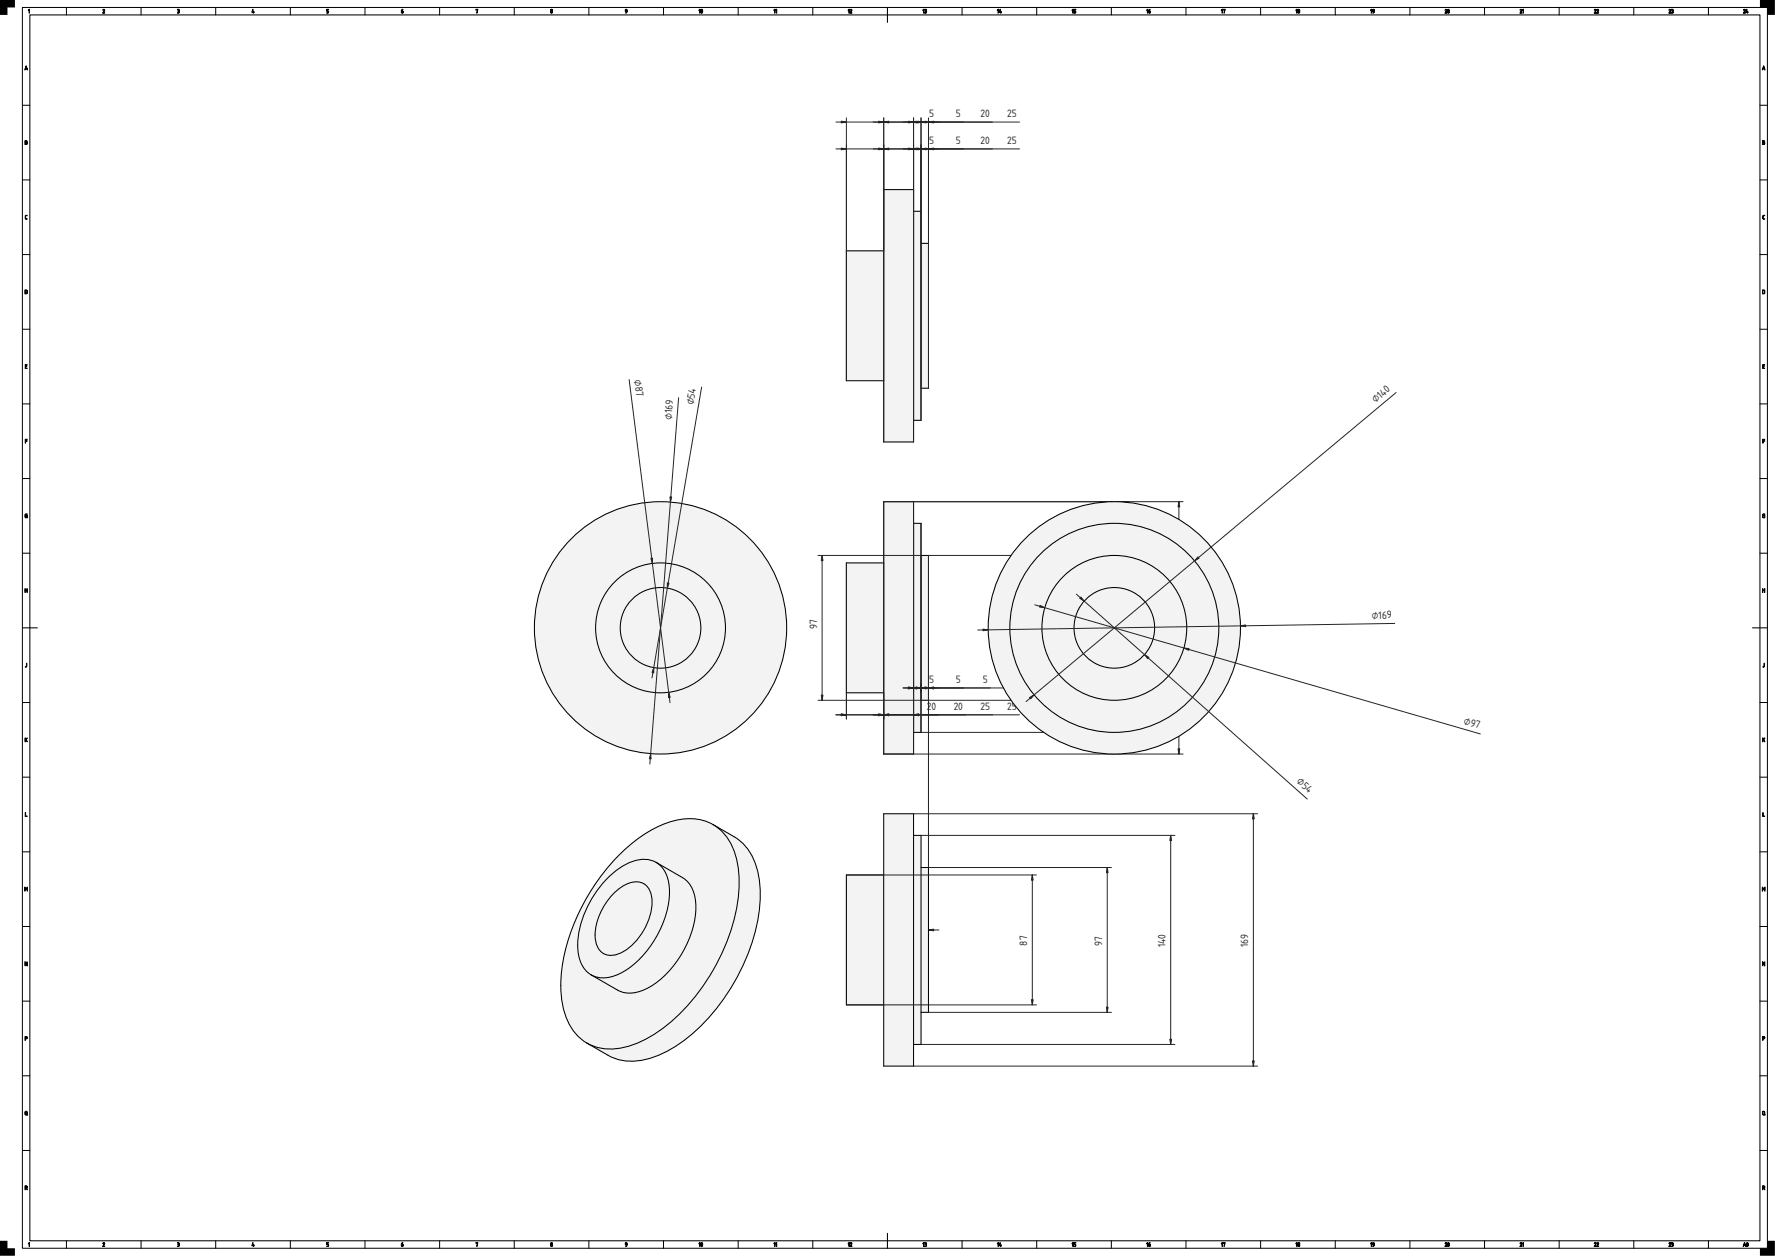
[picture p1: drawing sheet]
<svg xmlns="http://www.w3.org/2000/svg" width="1189mm" height="841mm" viewBox="0 0 1189 841" stroke-linecap="round" stroke-linejoin="round" font-family="sans-serif">
<defs><g id="words">
<g font-size="6.7" fill="#212529">
<text x="622" y="78">5</text>
<text x="640" y="78">5</text>
<text x="657" y="78">20</text>
<text x="675" y="78">25</text>
<text x="622" y="96">5</text>
<text x="640" y="96">5</text>
<text x="657" y="96">20</text>
<text x="675" y="96">25</text>
<text x="425" y="254" transform="rotate(83 425 254)">⌀87</text>
<text x="921" y="270" transform="rotate(-40 921 270)">⌀140</text>
<text x="464" y="271" transform="rotate(-80 464 271)">⌀54</text>
<text x="450" y="281" transform="rotate(-86 450 281)">⌀169</text>
<text x="919" y="414" transform="rotate(-1 919 414)">⌀169</text>
<text x="547" y="421" transform="rotate(-90 547 421)">97</text>
<text x="709" y="424" transform="rotate(-90 709 424)">97</text>
<text x="750" y="424" transform="rotate(-90 750 424)">154.5</text>
<text x="786" y="431" transform="rotate(-90 786 431)">169</text>
<text x="622" y="457">5</text>
<text x="640" y="457">5</text>
<text x="658" y="457">5</text>
<text x="621" y="475">2</text>
<text x="624" y="475">0</text>
<text x="639" y="475">20</text>
<text x="657" y="475">25</text>
<text x="675" y="475">25</text>
<text x="980" y="485" transform="rotate(16 980 485)">⌀97</text>
<text x="868" y="524" transform="rotate(42 868 524)">⌀54</text>
<text x="592" y="619">0</text>
<text x="688" y="633" transform="rotate(-90 688 633)">87</text>
<text x="738" y="633" transform="rotate(-90 738 633)">97</text>
<text x="781" y="634" transform="rotate(-90 781 634)">140</text>
<text x="836" y="634" transform="rotate(-90 836 634)">169</text>
</g>
</g></defs>
<path d="M20 10h1159v821h-1159zM594 5v10M15 420h10M1174 420h10M594 826v10" fill="none" stroke="#000" stroke-width=".7"/>
<g fill="none" stroke="#000" stroke-width=".67">
<path d="M15 5h1169v831h-1169zM44 5v5M94 5v5M144 5v5M194 5v5M244 5v5M294 5v5M344 5v5M394 5v5M444 5v5M494 5v5M544 5v5"/>
<path d="M644 5v5M694 5v5M744 5v5M794 5v5M844 5v5M894 5v5M944 5v5M994 5v5M1044 5v5M1094 5v5M1144 5v5M15 70h5"/>
<path d="M1179 70h5M15 120h5M1179 120h5M15 170h5M1179 170h5M15 220h5M1179 220h5M15 270h5M1179 270h5M15 320h5M1179 320h5M15 370h5"/>
<path d="M1179 370h5M594 420h.1M15 470h5M1179 470h5M15 520h5M1179 520h5M15 570h5M1179 570h5M15 620h5M1179 620h5M15 670h5M1179 670h5"/>
<path d="M15 720h5M1179 720h5M15 770h5M1179 770h5M44 831v5M94 831v5M144 831v5M194 831v5M244 831v5M294 831v5M344 831v5M394 831v5"/>
<path d="M444 831v5M494 831v5M544 831v5M644 831v5M694 831v5M744 831v5M794 831v5M844 831v5M894 831v5M944 831v5M994 831v5M1044 831v5"/>
<path d="M1094 831v5M1144 831v5"/>
</g>
<g fill="#000" stroke="#000" stroke-width=".67">
<path d="M20 6v3v-2h-1zM69 6l1 1-1 2h1h-1l1-2zM119 6h1v1a1 1 0 0 1 0 1 1 1 0 0 1-1 1 .7 .7 0 0 0 1-1 .7 .7 0 0 0-1-1h1zM169 6v2h1v1l-1-1zM219 6h1h-1v1l1 1v1h-1l1-1-1-1zM319 6h1l-1 3 1-3-1 1zM17 144h1l-1 1v1l1 1-1-1zM1181 144h1l-1 1v1l1 1-1-1zM17 244h1h-1v1h1h-1v1l1 1h-1zM1181 244h1h-1v1h1h-1v1l1 1h-1zM17 294h1h-1v1h1h-1v2zM1181 294h1h-1v1h1h-1v2z"/>
<path d="M17 344h1l-1 1v1h1v-1v2l-1-1zM1181 344h1l-1 1v1h1l-1-1h1v2l-1-1zM17 394v1h1v-1v3v-2h-1v2zM1181 394v1h1v-1v3v-2h-1v2zM18 444v2l-1 1 1-1zM1182 444v2l-1 1v-1zM17 494v1l1-1v1v2l-1-2v2zM1181 494v1l1-1-1 1 1 2-1-2v2zM17 544v2l1 1h-1zM1181 544v2l1 1h-1zM17 594v1l1-1v3v-2l-1 1v-1v2zM1180 594l1 1 1-1v3v-2l-1 1v-1l-1 2z"/>
<path d="M17 644l1 2v-2v3l-1-2v2zM1181 644l1 2v-2v3l-1-2v2zM20 832v3v-3l-1 1zM69 832h1l-1 2 1 1h-1l1-2zM119 832h1v1a1 1 0 0 1 0 1 1 1 0 0 1-1 0 .7 .7 0 0 0 1 0 .7 .7 0 0 0-1-1h1zM169 832v2l1-1v1v1l-1-1zM219 832h1h-1v1l1 1v1h-1l1-1-1-1zM319 832h1l-1 3 1-3-1 1z"/>
<path d="M269 7l1-1-1 1a.8 .8 0 0 1 1 0 1 1 0 0 1 0 2 .8 .8 0 0 1-1-1zM269 8h1z"/>
<path d="M369 8a.5 .5 0 0 0 1 0 .5 .5 0 0 0-1 0zM369 7a.5 .5 0 0 0 1 0 .5 .5 0 0 0-1 0zM369 6h1v1a.9 .9 0 0 1 0 1 .9 .9 0 0 1-1 0z"/>
<path d="M419 6a1.5 1.5 0 0 1 0 3l1-1-1-1zM419 7a.5 .5 0 0 0 1 0 .5 .5 0 0 0-1 0z"/>
<path d="M469 6v3v-2h-1zM470 6v3v-2zM470 6a1.2 1.2 0 0 1 1 1 1.2 1.2 0 0 1-1 2z"/>
<path d="M519 6v3v-2h-1zM520 6v3v-2h-1z"/>
<path d="M569 6v3v-2h-1zM569 6l2 1-1 2h1h-2l1-2z"/>
<path d="M619 6v3v-2h-1zM619 6h1l1 1a1 1 0 0 1 0 1 1.1 1.1 0 0 1-2 1 .7 .7 0 0 0 1-1 .7 .7 0 0 0 0-1z"/>
<path d="M668 6l1 3-1-2zM670 6v2h1l-1 1-1-1z"/>
<path d="M718 6l1 3-1-2zM719 6h2h-1v1l1 1-1 1h-1l1-1-1-1z"/>
<path d="M769 6v3v-2h-1zM770 7v-1v1a.8 .8 0 0 1 1 0 1.1 1.1 0 0 1-1 2 .8 .8 0 0 1-1-1z"/>
<path d="M819 6v3v-2h-1zM819 6h2l-1 3v-3l-1 1z"/>
<path d="M868 6l1 3-1-2zM869 8a.5 .5 0 0 0 1 0 .5 .5 0 0 0-1 0zM870 6l1 1a.9 .9 0 0 1 0 1 1 1 0 0 1-2 0z"/>
<path d="M918 6l1 3-1-2zM919 6h1a1.5 1.5 0 0 1 0 3v-1l-1-1zM919 7a.5 .5 0 0 0 1 0 .5 .5 0 0 0-1 0z"/>
<path d="M968 6l1 1-1 2h1h-1l1-2zM970 6v3l1-2zM970 6a1.2 1.2 0 0 1 1 1 1.2 1.2 0 0 1-1 2z"/>
<path d="M1018 6l1 1-1 2h1h-1l1-2zM1020 6v3v-2z"/>
<path d="M1068 6l1 1-1 2h1h-1l1-2zM1070 6l1 1-1 2h1h-1l1-2z"/>
<path d="M1118 6l1 1-1 2h1h-1l1-2zM1119 6h1l1 1a1 1 0 0 1 0 1 1.1 1.1 0 0 1-2 1 .7 .7 0 0 0 1-1 .7 .7 0 0 0 0-1z"/>
<path d="M1168 6l1 1-1 2h1h-1l1-2zM1170 6v2h1l-1 1-1-1z"/>
<path d="M17 44l1 3v-1l-1 1zM18 45l-1 1h1z"/>
<path d="M1181 44l1 3v-1l-2 1zM1181 45v1h1z"/>
<path d="M17 94l1 1v1v1h-1zM17 96v1l1-1zM17 94v1h1z"/>
<path d="M1181 94l1 1v1v1h-1zM1181 96v1l1-1zM1181 94v1h1z"/>
<path d="M17 194v3l1-1v-1zM17 194l1 1v2h-1z"/>
<path d="M1181 194v3l1-1v-1zM1181 194l1 1v2h-1z"/>
<path d="M17 694v1h1v-1zM17 694h1v1l-1 1v1z"/>
<path d="M1181 694v1h1v-1zM1181 694h1v1l-1 1v1z"/>
<path d="M17 744v2h1v-1zM17 744h1v3l-1-1z"/>
<path d="M1181 744v2l1-1zM1181 744h1v3l-1-1z"/>
<path d="M17 794v1h1v-1zM17 794h1v2v1v-1h-1v1z"/>
<path d="M1181 794v1h1v-1zM1181 794h1v2v1l-1-1v1z"/>
<path d="M269 832h1l-1 1a.8 .8 0 0 1 1 0 .8 .8 0 0 1 0 1 .8 .8 0 0 1-1 0zM269 833v1h1v-1z"/>
<path d="M369 834a.5 .5 0 0 0 1 0 .5 .5 0 0 0-1 0zM369 833a.5 .5 0 0 0 1 0 .5 .5 0 0 0-1 0zM369 832h1v1a.9 .9 0 0 1 0 1 .9 .9 0 0 1-1 0z"/>
<path d="M419 832a1.5 1.5 0 0 1 0 3l1-1-1-1zM419 833a.5 .5 0 0 0 1 0 .5 .5 0 0 0-1 0z"/>
<path d="M469 832v3v-3l-1 1zM470 832v2v-1zM470 832a1.2 1.2 0 0 1 1 1 1.2 1.2 0 0 1-1 1z"/>
<path d="M519 832v3v-3l-1 1zM520 832v3v-3l-1 1z"/>
<path d="M569 832v3v-3l-1 1zM569 832h2l-1 2 1 1h-2l1-2z"/>
<path d="M619 832v3v-3l-1 1zM619 832h1l1 1a1 1 0 0 1 0 1 1 1 0 0 1-2 0 .7 .7 0 0 0 1 0 .7 .7 0 0 0 0-1z"/>
<path d="M668 832l1 3-1-3v1zM670 832v2v-1l1 1-1 1-1-1z"/>
<path d="M718 832l1 3-1-3v1zM719 832h2h-1v1l1 1-1 1h-1l1-1-1-1z"/>
<path d="M769 832v3v-3l-1 1zM770 832v1a.8 .8 0 0 1 1 0 .8 .8 0 0 1-1 1 .8 .8 0 0 1-1 0zM770 833v1v-1z"/>
<path d="M819 832v3v-3l-1 1zM819 832h2l-1 3v-3l-1 1z"/>
<path d="M868 832l1 3-1-3v1zM869 834a.5 .5 0 0 0 1 0 .5 .5 0 0 0-1 0zM870 832l1 1a.9 .9 0 0 1 0 1 1 1 0 0 1-2 0z"/>
<path d="M918 832l1 3-1-3v1zM919 832h1a1.5 1.5 0 0 1 0 3v-1l-1-1zM919 833a.5 .5 0 0 0 1 0 .5 .5 0 0 0-1 0z"/>
<path d="M968 832h1l-1 2 1 1h-1l1-2zM970 832v2l1-1zM970 832a1.2 1.2 0 0 1 1 1 1.2 1.2 0 0 1-1 1z"/>
<path d="M1018 832h1l-1 2 1 1h-1l1-2zM1020 832v3v-3v1z"/>
<path d="M1068 832h1l-1 2 1 1h-1l1-2zM1070 832h1l-1 2 1 1h-1l1-2z"/>
<path d="M1118 832h1l-1 2 1 1h-1l1-2zM1119 832h1l1 1a1 1 0 0 1 0 1 1 1 0 0 1-2 0 .7 .7 0 0 0 1 0 .7 .7 0 0 0 0-1z"/>
<path d="M1168 832l1 3v-1l-1 1zM1168 833v1h1zM1170 832v2l1-1zM1170 832a1.2 1.2 0 0 1 1 1 1.2 1.2 0 0 1-1 1z"/>
</g>
<path d="M0 0h10v5h-5v5h-5zM1179 0h10v10h-5v-5h-5zM0 831h5v5h5v5h-10zM1179 836h5v-5h5v10h-10z" fill="#000"/>
<g fill="#f1f3f5">
<path d="M592 336h20v14h5v22h5v97h-5v21h-5v15h-20v-41h-25v-87h25z" fill-rule="evenodd"/>
<path d="M592 336h20v169h-20z" fill-rule="evenodd"/>
<path d="M567 377h25v87h-25z" fill-rule="evenodd"/>
<path d="M612 350h5v140h-5z" fill-rule="evenodd"/>
<path d="M617 372h5v97h-5z" fill-rule="evenodd"/>
</g>
<path d="M592 336h20v169h-20zM612 350h5v140h-5M592 377h-25v87h25M617 372h5v97h-5" fill="none" stroke="#000" stroke-width=".7"/>
<g fill="none" stroke="#212529" stroke-width=".67">
<path d="M612 336v169M754 336v154M790 336v169M792 336h-200v169h200M617 350v140h139M548 372h69M551 372v97M567 377v104M713 372v97M715 372h-93v254M548 469h69M560 479h123"/>
<path d="M605 461h76M622 469h93M592 623h37"/>
</g>
<g fill="#212529" stroke="#212529" stroke-width=".67">
<path d="M622 461l3-1v1z"/>
<path d="M613 460l4 1h-4z"/>
<path d="M617 461l3-1v1z"/>
<path d="M608 460l4 1h-4z"/>
<path d="M612 479l3-1v1z"/>
<path d="M588 478l4 1h-4z"/>
<path d="M592 479l3-1v1z"/>
<path d="M563 478l4 1h-4z"/>
<path d="M712 465h1v4z"/>
<path d="M713 372v3h-1z"/>
<path d="M754 336v3h-1z"/>
<path d="M753 487h1v3z"/>
<path d="M789 501h1v4z"/>
<path d="M790 336v3h-1z"/>
<path d="M551 372v3h-1z"/>
<path d="M550 465h1v4z"/>
<path d="M622 623l3-1v1z"/>
<path d="M618 622l4 1h-4z"/>
</g>
<g fill="#f1f3f5">
<circle cx="442" cy="420" r="84"/>
<circle cx="442" cy="420" r="43"/>
<circle cx="442" cy="420" r="27"/>
</g>
<g fill="none" stroke="#000" stroke-width=".7">
<circle cx="442" cy="420" r="84"/>
<circle cx="442" cy="420" r="43"/>
<circle cx="442" cy="420" r="27"/>
</g>
<path d="M421 254l28 217M470 259l-33 195M455 266l-20 246" fill="none" stroke="#212529" stroke-width=".67"/>
<g fill="#212529" stroke="#212529" stroke-width=".67">
<path d="M447 390h1l-1 4z"/>
<path d="M438 447v4l-1-1z"/>
<path d="M449 333h1l-1 3z"/>
<path d="M436 505v3h-1z"/>
<path d="M436 374h1v3z"/>
<path d="M448 464l1 3h-1z"/>
</g>
<g fill="#f1f3f5">
<circle cx="746" cy="420" r="84"/>
<circle cx="746" cy="420" r="70"/>
<circle cx="746" cy="420" r="48"/>
<circle cx="746" cy="420" r="27"/>
</g>
<g fill="none" stroke="#000" stroke-width=".7">
<circle cx="746" cy="420" r="84"/>
<circle cx="746" cy="420" r="70"/>
<circle cx="746" cy="420" r="48"/>
<circle cx="746" cy="420" r="27"/>
</g>
<path d="M935 263l-248 207M721 398l155 137M693 405l298 86M934 417l-279 5" fill="none" stroke="#212529" stroke-width=".67"/>
<g fill="#212529" stroke="#212529" stroke-width=".67">
<path d="M767 438l3 2-1 1z"/>
<path d="M724 400l2 3-3-2z"/>
<path d="M793 434h3v1z"/>
<path d="M697 405l3 2h-4z"/>
<path d="M802 373l1 1-3 2z"/>
<path d="M690 467l3-2-3 3z"/>
<path d="M831 419l3-1v2z"/>
<path d="M658 421l4 1h-4z"/>
</g>
<g fill="#f1f3f5">
<path d="M592 127h20v14h5v22h5v97h-5v21h-5v15h-20v-41h-25v-87h25z" fill-rule="evenodd"/>
<path d="M592 127h20v169h-20z" fill-rule="evenodd"/>
<path d="M567 168h25v87h-25z" fill-rule="evenodd"/>
<path d="M612 141h5v140h-5z" fill-rule="evenodd"/>
<path d="M617 163h5v97h-5z" fill-rule="evenodd"/>
</g>
<path d="M592 127h20v169h-20zM612 141h5v140h-5M592 168h-25v87h25M617 163h5v97h-5" fill="none" stroke="#000" stroke-width=".7"/>
<path d="M567 79v176M592 79v217M612 79v217M617 79v202M622 79v181M560 82h123M560 100h123" fill="none" stroke="#212529" stroke-width=".67"/>
<g fill="#212529" stroke="#212529" stroke-width=".67">
<path d="M622 82l3-1v1z"/>
<path d="M613 81l4 1h-4z"/>
<path d="M617 82l3-1v1z"/>
<path d="M608 81l4 1h-4z"/>
<path d="M612 82l3-1v1z"/>
<path d="M588 81l4 1h-4z"/>
<path d="M592 82l3-1v1z"/>
<path d="M563 81l4 1h-4z"/>
<path d="M622 100l3-1v1z"/>
<path d="M613 99l4 1h-4z"/>
<path d="M617 100l3-1v1z"/>
<path d="M608 99l4 1h-4z"/>
<path d="M612 100l3-1v1z"/>
<path d="M588 99l4 1h-4z"/>
<path d="M592 100l3-1v1z"/>
<path d="M563 99l4 1h-4z"/>
</g>
<g fill="#f1f3f5">
<path d="M592 545h20v14h5v22h5v97h-5v21h-5v15h-20v-41h-25v-87h25z" fill-rule="evenodd"/>
<path d="M592 545h20v169h-20z" fill-rule="evenodd"/>
<path d="M567 586h25v87h-25z" fill-rule="evenodd"/>
<path d="M612 559h5v140h-5z" fill-rule="evenodd"/>
<path d="M617 581h5v97h-5z" fill-rule="evenodd"/>
</g>
<path d="M592 545h20v169h-20zM612 559h5v140h-5M592 586h-25v87h25M617 581h5v97h-5" fill="none" stroke="#000" stroke-width=".7"/>
<path d="M612 545h230M617 559h170M784 559v140M839 545v169M567 586h127M622 581h122M691 586v87M742 581v97M567 673h127M622 678h122M617 699h170M612 714h230" fill="none" stroke="#212529" stroke-width=".67"/>
<g fill="#212529" stroke="#212529" stroke-width=".67">
<path d="M741 674h1v4z"/>
<path d="M742 581v3h-1z"/>
<path d="M784 696h1l-1 3z"/>
<path d="M784 559l1 4h-1z"/>
<path d="M839 710h1l-1 4z"/>
<path d="M839 545l1 3h-1z"/>
<path d="M691 669h1l-1 4z"/>
<path d="M691 586l1 3h-1z"/>
</g>
<g fill="#f1f3f5">
<path d="M415 572a73 73 0 0 1 46-24l10 1 7 3a60 60 0 0 1 21 15 54 54 0 0 1 10 41 135 135 0 0 1-56 92 50 50 0 0 1-40 9l-6-2-14-9a39 39 0 0 1-17-31 121 121 0 0 1 24-76l7-10z" fill-rule="evenodd"/>
<path d="M415 572a73 73 0 0 1 46-24 31 31 0 0 1 31 23 86 86 0 0 1-3 53 132 132 0 0 1-54 70 45 45 0 0 1-39 6 36 36 0 0 1-20-30 114 114 0 0 1 19-72 137 137 0 0 1 20-26z" fill-rule="evenodd"/>
<path d="M408 587a32 32 0 0 1 27-11l4 1 18 11a23 23 0 0 1 9 22 67 67 0 0 1-35 53 20 20 0 0 1-17 0l-18-10a23 23 0 0 1-9-22 70 70 0 0 1 21-44z" fill-rule="evenodd"/>
<path d="M408 587a32 32 0 0 1 27-11 19 19 0 0 1 13 19 66 66 0 0 1-34 58 17 17 0 0 1-23-5 37 37 0 0 1-1-32l3-8 3-6a71 71 0 0 1 12-15z" fill-rule="evenodd"/>
<path d="M478 552a60 60 0 0 1 21 15 54 54 0 0 1 10 41 135 135 0 0 1-56 92 50 50 0 0 1-40 9l-6-2-14-9a38 38 0 0 0 35 0 116 116 0 0 0 52-53 108 108 0 0 0 14-67 37 37 0 0 0-16-26z" fill-rule="evenodd"/>
<path d="M439 577l18 11a23 23 0 0 1 9 22 67 67 0 0 1-35 53 20 20 0 0 1-17 0l-18-10a23 23 0 0 0 24-4 67 67 0 0 0 28-56 20 20 0 0 0-9-16z" fill-rule="evenodd"/>
<path d="M412 598a18 18 0 0 1 19-6 16 16 0 0 1 5 17 39 39 0 0 1-24 30 11 11 0 0 1-13-11 42 42 0 0 1 13-30z" fill-rule="evenodd"/>
</g>
<path d="M478 552a60 60 0 0 1 21 15 54 54 0 0 1 10 41 135 135 0 0 1-56 92 50 50 0 0 1-40 9l-6-2-14-9M478 552a39 39 0 0 0-37 1 122 122 0 0 0-54 59 101 101 0 0 0-10 62 36 36 0 0 0 16 24M478 552a38 38 0 0 1 17 30 116 116 0 0 1-20 73 108 108 0 0 1-51 45 37 37 0 0 1-31-2M439 577l18 11a23 23 0 0 1 9 22 67 67 0 0 1-35 53 20 20 0 0 1-17 0l-18-10M439 577a22 22 0 0 0-22 3 67 67 0 0 0-30 56 20 20 0 0 0 9 17M439 577a23 23 0 0 1 9 23 67 67 0 0 1-34 53 20 20 0 0 1-18 0M412 598a18 18 0 0 1 19-6 16 16 0 0 1 5 17 39 39 0 0 1-24 30 11 11 0 0 1-13-11 42 42 0 0 1 13-30z" fill="none" stroke="#000" stroke-width=".7"/>
<use href="#words"/>
</svg>
